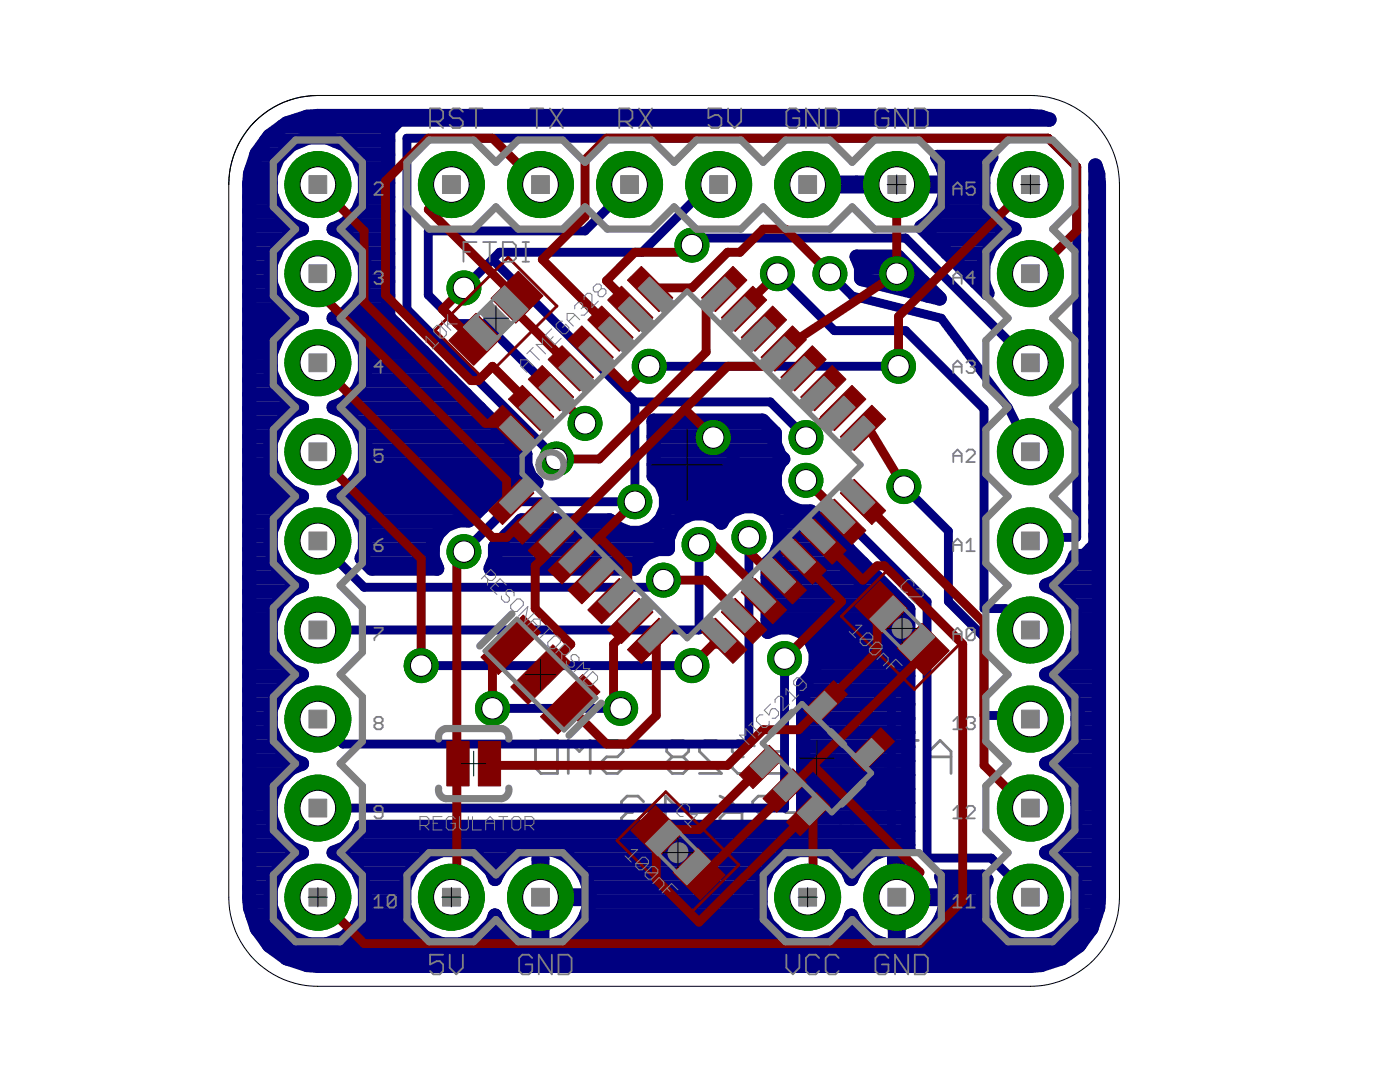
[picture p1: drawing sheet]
<svg xmlns="http://www.w3.org/2000/svg" width="279mm" height="216mm" viewBox="0 0 279 216" stroke-linecap="round" stroke-linejoin="round" font-family="sans-serif">
<g fill="none" stroke="#808080" stroke-width=".55">
<path d="M107.9 147.7h3.4v6.6h-3.4l-1-1.1v-4.4zM113.4 154.3v-6.6l2.2 2.2 2.2-2.2v6.6M120 148.8l1.1-1.1h2.2l1.1 1.1v1.1l-1.1 1.1h-2.2l-1.1 1.1v1.1l1.1 1.1h2.2l1.1-1.1M128.4 160l-1.1-1.1h-2.2l-1.1 1.1v1l1.1 1.1M134.2 151h2.1M134.2 151l-1.1-1.1v-1.1l1.1-1.1h2.1l1.1 1.1v1.1l-1.1 1.1M134.2 151l-1.1 1.1v1.1l1.1 1.1h2.1l1.1-1.1v-1.1l-1.1-1.1M143.7 158.9l2.2 1.1 2.2 2.1M144 148.8l-1.1-1.1h-2.2l-1.1 1.1v1.1l4.4 4.4h-4.4M147.2 151h1.1M147.2 151l-1.1 1.1v1.1l1.1 1.1h2.2l1.1-1.1M150.5 148.8l-1.1-1.1h-2.2l-1.1 1.1v1.1l1.1 1.1"/>
<path d="M154.6 160l-1.1-1.1h-2.2l-1.1 1.1v1l4.4 4.4h-4.4M156 149.9h-2.2l-1.1 1.1v3.3h3.3l1.1-1.1-1.1-1.1h-3.3M159.2 154.3h3.3l1.1-1.1v-2.2l-1.1-1.1h-3.3v5.5l1.1 1.1h1.1M167.7 158.9h-4.4v1.1l4.4 4.3v1.1M169.9 160l1.1-1.1h2.2l1.1 1.1v4.3M169.9 160v4.3l1.1 1.1h2.2l1.1-1.1M169.9 160l4.4 4.3M170.2 152.1h-4.4v-1.1l1.1-1.1h2.2l1.1 1.1v2.2l-1.1 1.1h-2.2M174.5 151l1.1-1.1h1.1v4.4M174.5 151v3.3M174.5 151l-1.1-1.1-1.1 1.1v3.3M178.9 147.7h4.4"/>
<path d="M181.1 147.7v6.6M185.4 154.3v-4.4l2.2-2.2 2.2 2.2v4.4M185.4 151h4.4M125.1 162.1l-1.1 1.1v1.1l1.1 1.1h2.2l1.1-1.1M125.1 162.1h1.1M130.6 165.4h4.4M135 161l-2.2-2.1v6.5M137.1 162.1h4.4M143.7 163.2l1.1-1.1h3.3v2.2l-1.1 1.1h-2.2l-1.1-1.1zM156.8 162.1h4.4"/>
</g>
<g fill="none" stroke="#000080" stroke-width="1.8">
<path d="M125.6 36.8l-.3 .7-8.5 8.6h-31.3v12.8l5.7 5.7h5.7l19.9 19.9M143.4 36.8l-1.1 .7h-1.4l-12.8 12.8h-28.4l-1.4 1.5M98.3 51.8l-5.7 5.6M98.3 51.8l28.4 28.4M138.1 48.9l1.4-1.4h41.2l24.9 24.9M155.2 54.6l11.3 11.4h14.2l15.7 15.6v39.8h4.3l4.2 4.3h.7M165.6 54.6l4.5 4.5 17.8 4.4 13.3 17.8 4.4 8.8M129.6 73.1h49.7M111.1 91.6l-29.9-29.9v-34.1h128l5.7 5.7v73.9h-8.6l-.7 .7M126.7 80.2h27l7.1 7.1M126.7 80.2v19.9h-24.2l-9.9 10M142.3 87.3l31.3 31.3h4.3v59.7l1.1 .7"/>
<path d="M160.8 95.8l24.2 24.2v51.2h12.8l7.8 7.8M180.4 97.1l8.9 8.9v14l7.1 7.1v15.7h8.5l.7 .7M63.4 107.9l9.3 9.3h58.3l1.4-1.4M139.5 108.6v17.1h-76.1M149.5 107.2v41.3h-81.1l-5-5M84.1 132.8h54M156.6 131.4v29.8h-93.2M98.3 141.4h25.6"/>
</g>
<g fill="none" stroke="#000080" stroke-width="2.9">
<path d="M49.7 39.3h4.6M49.8 36.5h4.2M50.2 33.7h4.3M51.2 30.9h4.8M53.1 28.1h6.9M56.4 25.3h21.9M66.9 28.1h10.6M70.8 30.9h6.7M72.3 33.7h5.2M72.6 39.3h4.9M72.9 36.5h4.6M161.5 36.5h17.1v.7h-17.1z"/>
<path d="M161.5 36.5h17.1M179.3 36.5h9.4a9 9 0 0 0-1.7-5.2h10.8l-1.6 3.7v3.7l1.5 3.5 2.6 2.6 2.2 .9-2.2 .9-2.6 2.7-1.5 3.4v3.8l.9 2-13.2-13.2a9.7 9.7 0 0 0 4.8-8.1h-9.4zM179.3 36.5h16.9M188.2 33.7h8.5M188.4 39.3h8.1M218.6 39.3h.7M218.6 36.5h.7M218.6 33.7h.2M49.7 59h5.4M49.7 56.2h4.3M49.7 53.4h4.3M49.7 50.6h5.2"/>
<path d="M49.7 47.8h7.3M49.7 44.9h8.7M49.7 42.1h5.7M55.4 42.2l-1.4-3.5v-3.7l1.4-3.5 2.7-2.6 3.5-1.5h3.7l3.5 1.5 2.6 2.6 1.5 3.5v3.7l-1.5 3.5-2.6 2.6-2.2 .9 2.2 .9 2.6 2.7 1.5 3.4v3.8l-1.5 3.4-2.6 2.7-2.2 .9 2.2 .9 2.6 2.7 1.5 3.4v3.8l-1.5 3.4-2.6 2.7-2.2 .9 2.2 .9 2.6 2.6 1.5 3.5v3.7l-1.5 3.5-2.6 2.6-2.2 .9 2.2 .9 2.6 2.7 1.5 3.5v3.7l-.7 1.6 2 2.1h13a6.3 6.3 0 0 1 .1-6.9 6.3 6.3 0 0 1 6.2-2.8l7.5-7.4h6.1l-1.3-1.3-1-2.3v-2.2l-27.3-27.3v-37.3l2.2-2.1h129.7l-1.6-.6-2.2-.1h-142.2l-2.1 .1-4.1 1.3-3.4 2.6-2.6 3.4-1.3 4.1-.2 2.1v142.2l.2 2.2 1.3 4.1 2.6 3.4 3.4 2.5 4.1 1.4 2.1 .1h142.2l2.2-.1 4-1.4 3.5-2.5 2.5-3.4 1.4-4.1 .1-2.2v-142.2l-.1-2.1-.6-1.7v75.8l-2.2 2.2h-1.8l-1 2.3-2.6 2.6-2.2 .9 2.2 .9 2.6 2.7 1.5 3.4v3.8l-1.5 3.4-2.6 2.7-2.2 .9 2.2 .9 2.6 2.7 1.5 3.4v3.8l-1.5 3.4-2.6 2.7-2.2 .9 2.2 .9 2.6 2.6 1.5 3.5v3.7l-1.5 3.5-2.6 2.6-2.2 .9 2.2 .9 2.6 2.7 1.5 3.5v3.7l-1.5 3.5-2.6 2.6-3.5 1.4h-3.7l-3.5-1.4-2.6-2.6-1.5-3.5v-3.7l.7-1.6-.6-.7h-8.4a8.4 8.4 0 0 1 .8 3.8h-10.1v-9.5a9.7 9.7 0 0 0-8.7 6.2l-.7-1.7-2.7-2.7-3.4-1.4h-3.8l-3.4 1.4-2.7 2.7-1.4 3.5v3.7l1.4 3.5 2.7 2.6 3.4 1.4h3.8l3.4-1.4 2.7-2.6 .7-1.7a9.6 9.6 0 0 0 8.7 6.1v-9.4h10.1a9.7 9.7 0 0 1-9.4 9.4v-19.6l2 .3M55.4 42.2l2.7 2.6 2.2 .9-2.2 .9-2.7 2.7-1.4 3.4v3.8l1.4 3.4 2.7 2.7 2.2 .9-2.2 .9-2.7 2.7-1.4 3.4v3.8l1.4 3.4 2.7 2.7 2.2 .9-2.2 .9-2.7 2.6-1.4 3.5v3.7l1.4 3.5 2.7 2.6 2.2 .9-2.2 .9-2.7 2.7-1.4 3.5v3.7l1.4 3.5 2.7 2.6 2.2 .9-2.2 .9-2.7 2.7-1.4 3.4v3.8l1.4 3.4 2.7 2.7 2.2 .9-2.2 .9-2.7 2.7-1.4 3.4v3.8l1.4 3.4 2.7 2.7 2.2 .9-2.2 .9-2.7 2.6-1.4 3.5v3.7l1.4 3.5 2.7 2.6 2.2 .9-2.2 .9-2.7 2.7-1.4 3.5v3.7l1.4 3.5 2.7 2.6 3.5 1.4h3.7l3.5-1.4 2.6-2.6 1.5-3.5v-3.7l-1.5-3.5-2.6-2.7-2.2-.9 2.2-.9 2.6-2.6 .7-1.6h86l2.2-2.2v-26.3a6.3 6.3 0 0 0 1.5-8.7 6.3 6.3 0 0 0-8.6-1.7v-13.8a6.3 6.3 0 0 0 .4-9.9 6.3 6.3 0 0 0-9.6 1.9 6.2 6.2 0 0 0-7.3-1.3 6.2 6.2 0 0 0-3.4 6.5 6 6 0 0 0-6.7 4h-28.7l.9-2.2v-2.2l5.3-5.3h17.5a6.3 6.3 0 0 0 9.6 .8 6.3 6.3 0 0 0-.7-9.6v-11.1h21.7l2.4 2.5v2.2l1 2.2 .7 .8a6.1 6.1 0 0 0 1 9.5l2.3 1h2.2l19.5 19.5v47.9M68.5 44.9h9M69.9 47.8h7.6M71.4 42.1h6.1M71.8 59h5.7M72 50.6h5.5M72.9 56.2h4.6M72.9 53.4h4.6"/>
<path d="M171 51.2h8.2l8.3 8.4-15.5-3.9-.1-.2v-2.1zM171.9 53.4h9.5M174.1 56.2h10.1M184.4 44.9h16.2M185.3 59h1.7M186.3 47.8h12.9M187.2 42.1h10.4M189.1 50.6h8M191.9 53.4h4.3M194.7 56.2h1.5M218.6 59h.7M218.6 56.2h.7"/>
<path d="M218.6 53.4h.7M218.6 50.6h.7M218.6 47.8h.7M218.6 44.9h.7M218.6 42.1h.7M49.7 78.7h6.7M49.7 75.9h5M49.7 73.1h4.3M49.7 70.3h4.4M49.7 67.4h5.6M49.7 64.6h8.2M49.7 61.8h7.6"/>
<path d="M69 64.6h9.8M69.5 61.8h8M70.4 78.7h22.5M71.6 67.4h10.1M72.2 75.9h17.9M72.7 70.3h11.8M72.9 73.1h14.4M218.6 78.7h.7M218.6 75.9h.7M218.6 73.1h.7M218.6 70.3h.7M218.6 67.4h.7"/>
<path d="M218.6 64.6h.7M218.6 61.8h.7M49.7 98.4h9M49.7 95.6h5.8M49.7 92.8h4.6M49.7 89.9h4.3M49.7 87.1h4.8M49.7 84.3h6.2M49.7 81.5h10M67.2 81.5h28.5M68.2 98.4h30.8M70.9 84.3h27.6"/>
<path d="M71.4 95.6h34.9M72.4 87.1h28.9M72.6 92.8h32.2M72.9 89.9h31.3M130.5 92.8h24.9M130.5 89.9h24.7M130.5 87.1h24.1M130.5 84.3h22.1M131 95.6h23.6M132.7 98.4h22.5M218.6 98.4h.7M218.6 95.6h.7"/>
<path d="M218.6 92.8h.7M218.6 89.9h.7M218.6 87.1h.7M218.6 84.3h.7M218.6 81.5h.7M49.7 118.1h8M49.7 115.3h7.7M49.7 112.4h5.4M49.7 109.6h4.3M49.7 106.8h4.3M49.7 104h5.2M49.7 101.2h7.2"/>
<path d="M70 101.2h26.2M72 104h19M72.9 109.6h13.5M72.9 106.8h14.3M73.2 112.4h13.6M98.3 112.4h28.7M98.8 109.6h32.1M101.1 106.8h32.4M103.9 104h17.9M131.6 104h3.8M132.9 101.2h14.9M143.7 104h.4"/>
<path d="M151.2 101.2h6.3M153.2 118.1h24.6M153.2 115.3h21.8M153.2 112.4h18.9M154.9 104h8.8M155.2 109.6h14.1M155.7 106.8h10.8M211.3 118.1h8M211.6 115.3h7.7M214 112.4h5.3M217.7 109.6h1.6M218.6 106.8h.7"/>
<path d="M218.6 104h.7M218.6 101.2h.7M49.7 137.8h6.1M49.7 134.9h9.7M49.7 132.1h6.8M49.7 129.3h5M49.7 126.5h4.3M49.7 123.7h4.4M49.7 120.9h5.5M153.2 123.7h28.1M153.2 120.9h27.4M160.3 137.8h21"/>
<path d="M160.5 126.5h20.8M161.8 134.9h19.5M162.5 129.3h18.8M162.8 132.1h18.5M209.6 134.9h9.7M212.5 132.1h6.8M213.2 137.8h6.1M213.8 120.9h5.5M214.3 129.3h5M215 123.7h4.3M215.1 126.5h4.2M49.7 157.4h5.1"/>
<path d="M49.7 154.6h7M49.7 151.8h9.2M49.7 149h5.9M49.7 146.2h4.7M49.7 143.4h4.3M49.7 140.6h4.7M160.3 157.4h21M160.3 154.6h21M160.3 151.8h21M160.3 149h21M160.3 146.2h21M160.3 143.4h21"/>
<path d="M160.3 140.6h21M210.1 151.8h9.2M212.3 154.6h7M213.4 149h5.9M214.2 157.4h5.1M214.6 140.6h4.7M214.7 146.2h4.6M215.1 143.4h4.2M49.7 177.1h4.3M49.7 174.3h5.5M49.7 171.5h7.9M49.7 168.7h7.8"/>
<path d="M49.7 165.9h5.4M49.7 163.1h4.3M49.7 160.3h4.3M49.8 179.9h4.2M69.2 171.5h15.1M69.3 168.7h112M71.7 174.3h10.2M71.7 165.9h109.6M72.8 177.1h7.9M72.9 179.9h7.8M84.8 171l3.4-1.4h3.8l3.4 1.4 2.7 2.7 .7 1.7a9.7 9.7 0 0 1 8.7-6.2v9.5h10.1a9.7 9.7 0 0 0-9.4-9.5v19.6a9.7 9.7 0 0 0 9.4-9.4h-10.1v9.4a9.7 9.7 0 0 1-8.7-6.1l-.7 1.7-2.7 2.6-3.4 1.4h-3.8l-3.4-1.4-2.7-2.6-1.4-3.5v-3.7l1.4-3.5zM95.9 171.5h5.7"/>
<path d="M98.3 174.3h1M107.5 179.9h.7M107.5 177.1h.7M107.5 174.3h.7M107.5 171.5h.7M114.1 171.5h41.3M116.4 174.3h36.6M117.5 177.1h34.3M117.6 179.9h34.2M160 163.1h21.3M160.3 160.3h21M167 171.5h5.7"/>
<path d="M169.4 174.3h1M178.6 179.9h.7M178.6 177.1h.7M178.6 174.3h.7M178.6 171.5h.7M181.3 169.5h.1M188.6 177.1h7.6M188.7 179.9h7.5M211.4 171.5h7.9M211.5 168.7h7.8M213.9 174.3h5.4M213.9 165.9h5.4"/>
<path d="M215 177.1h4.3M215.1 179.9h4.1M215.1 163.1h4.2M215.1 160.3h4.2M50.4 182.8h4.4M51.5 185.6h5.1M53.5 188.4h7.9M57.1 191.2h154.8M65.5 188.4h22.5M70.2 185.6h13.1M72.1 182.8h9.3M92.2 188.4h12.8"/>
<path d="M96.9 185.6h3.7M98.7 182.8h.1M107.5 188.4h.7M107.5 185.6h.7M107.5 182.8h.7M110.8 188.4h48.3M115.2 185.6h39.2M116.9 182.8h35.6M163.3 188.4h12.8M168 185.6h3.7M169.9 182.8h.1M178.6 188.4h.7"/>
<path d="M178.6 185.6h.7M178.6 182.8h.7M181.9 188.4h21.7M186.3 185.6h12.5M188 182.8h9M207.7 188.4h7.9M212.4 185.6h5.2M214.3 182.8h4.3"/>
</g>
<circle cx="205.6" cy="36.8" r="6.6" fill="#008000" stroke="#008000" stroke-width=".2"/>
<circle cx="205.6" cy="36.8" r="3.6" fill="#fff" stroke="#000" stroke-width=".2"/>
<circle cx="205.6" cy="54.6" r="6.6" fill="#008000" stroke="#008000" stroke-width=".2"/>
<circle cx="205.6" cy="54.6" r="3.6" fill="#fff" stroke="#000" stroke-width=".2"/>
<circle cx="205.6" cy="72.4" r="6.6" fill="#008000" stroke="#008000" stroke-width=".2"/>
<circle cx="205.6" cy="72.4" r="3.6" fill="#fff" stroke="#000" stroke-width=".2"/>
<circle cx="205.6" cy="90.1" r="6.6" fill="#008000" stroke="#008000" stroke-width=".2"/>
<circle cx="205.6" cy="90.1" r="3.6" fill="#fff" stroke="#000" stroke-width=".2"/>
<circle cx="205.6" cy="107.9" r="6.6" fill="#008000" stroke="#008000" stroke-width=".2"/>
<circle cx="205.6" cy="107.9" r="3.6" fill="#fff" stroke="#000" stroke-width=".2"/>
<circle cx="205.6" cy="125.7" r="6.6" fill="#008000" stroke="#008000" stroke-width=".2"/>
<circle cx="205.6" cy="125.7" r="3.6" fill="#fff" stroke="#000" stroke-width=".2"/>
<circle cx="205.6" cy="143.5" r="6.6" fill="#008000" stroke="#008000" stroke-width=".2"/>
<circle cx="205.6" cy="143.5" r="3.6" fill="#fff" stroke="#000" stroke-width=".2"/>
<circle cx="205.6" cy="161.2" r="6.6" fill="#008000" stroke="#008000" stroke-width=".2"/>
<circle cx="205.6" cy="161.2" r="3.6" fill="#fff" stroke="#000" stroke-width=".2"/>
<circle cx="205.6" cy="179" r="6.6" fill="#008000" stroke="#008000" stroke-width=".2"/>
<circle cx="205.6" cy="179" r="3.6" fill="#fff" stroke="#000" stroke-width=".2"/>
<circle cx="63.4" cy="179" r="6.6" fill="#008000" stroke="#008000" stroke-width=".2"/>
<circle cx="63.4" cy="179" r="3.6" fill="#fff" stroke="#000" stroke-width=".2"/>
<circle cx="63.4" cy="161.2" r="6.6" fill="#008000" stroke="#008000" stroke-width=".2"/>
<circle cx="63.4" cy="161.2" r="3.6" fill="#fff" stroke="#000" stroke-width=".2"/>
<circle cx="63.4" cy="143.5" r="6.6" fill="#008000" stroke="#008000" stroke-width=".2"/>
<circle cx="63.4" cy="143.5" r="3.6" fill="#fff" stroke="#000" stroke-width=".2"/>
<circle cx="63.4" cy="125.7" r="6.6" fill="#008000" stroke="#008000" stroke-width=".2"/>
<circle cx="63.4" cy="125.7" r="3.6" fill="#fff" stroke="#000" stroke-width=".2"/>
<circle cx="63.4" cy="107.9" r="6.6" fill="#008000" stroke="#008000" stroke-width=".2"/>
<circle cx="63.4" cy="107.9" r="3.6" fill="#fff" stroke="#000" stroke-width=".2"/>
<circle cx="63.4" cy="90.1" r="6.6" fill="#008000" stroke="#008000" stroke-width=".2"/>
<circle cx="63.4" cy="90.1" r="3.6" fill="#fff" stroke="#000" stroke-width=".2"/>
<circle cx="63.4" cy="72.4" r="6.6" fill="#008000" stroke="#008000" stroke-width=".2"/>
<circle cx="63.4" cy="72.4" r="3.6" fill="#fff" stroke="#000" stroke-width=".2"/>
<circle cx="63.4" cy="54.6" r="6.6" fill="#008000" stroke="#008000" stroke-width=".2"/>
<circle cx="63.4" cy="54.6" r="3.6" fill="#fff" stroke="#000" stroke-width=".2"/>
<circle cx="63.4" cy="36.8" r="6.6" fill="#008000" stroke="#008000" stroke-width=".2"/>
<circle cx="63.4" cy="36.8" r="3.6" fill="#fff" stroke="#000" stroke-width=".2"/>
<circle cx="179" cy="36.8" r="6.6" fill="#008000" stroke="#008000" stroke-width=".2"/>
<circle cx="179" cy="36.8" r="3.6" fill="#fff" stroke="#000" stroke-width=".2"/>
<circle cx="161.2" cy="36.8" r="6.6" fill="#008000" stroke="#008000" stroke-width=".2"/>
<circle cx="161.2" cy="36.8" r="3.6" fill="#fff" stroke="#000" stroke-width=".2"/>
<circle cx="143.4" cy="36.8" r="6.6" fill="#008000" stroke="#008000" stroke-width=".2"/>
<circle cx="143.4" cy="36.8" r="3.6" fill="#fff" stroke="#000" stroke-width=".2"/>
<circle cx="125.6" cy="36.8" r="6.6" fill="#008000" stroke="#008000" stroke-width=".2"/>
<circle cx="125.6" cy="36.8" r="3.6" fill="#fff" stroke="#000" stroke-width=".2"/>
<circle cx="107.9" cy="36.8" r="6.6" fill="#008000" stroke="#008000" stroke-width=".2"/>
<circle cx="107.9" cy="36.8" r="3.6" fill="#fff" stroke="#000" stroke-width=".2"/>
<circle cx="90.1" cy="36.8" r="6.6" fill="#008000" stroke="#008000" stroke-width=".2"/>
<circle cx="90.1" cy="36.8" r="3.6" fill="#fff" stroke="#000" stroke-width=".2"/>
<circle cx="161.2" cy="179" r="6.6" fill="#008000" stroke="#008000" stroke-width=".2"/>
<circle cx="161.2" cy="179" r="3.6" fill="#fff" stroke="#000" stroke-width=".2"/>
<circle cx="179" cy="179" r="6.6" fill="#008000" stroke="#008000" stroke-width=".2"/>
<circle cx="179" cy="179" r="3.6" fill="#fff" stroke="#000" stroke-width=".2"/>
<circle cx="90.1" cy="179" r="6.6" fill="#008000" stroke="#008000" stroke-width=".2"/>
<circle cx="90.1" cy="179" r="3.6" fill="#fff" stroke="#000" stroke-width=".2"/>
<circle cx="107.9" cy="179" r="6.6" fill="#008000" stroke="#008000" stroke-width=".2"/>
<circle cx="107.9" cy="179" r="3.6" fill="#fff" stroke="#000" stroke-width=".2"/>
<circle cx="123.9" cy="141.4" r="3.4" fill="#008000" stroke="#008000" stroke-width=".2"/>
<circle cx="123.9" cy="141.4" r="2.14" fill="#fff" stroke="#000" stroke-width=".2"/>
<circle cx="98.3" cy="141.4" r="3.4" fill="#008000" stroke="#008000" stroke-width=".2"/>
<circle cx="98.3" cy="141.4" r="2.14" fill="#fff" stroke="#000" stroke-width=".2"/>
<circle cx="142.3" cy="87.3" r="3.4" fill="#008000" stroke="#008000" stroke-width=".2"/>
<circle cx="142.3" cy="87.3" r="2.14" fill="#fff" stroke="#000" stroke-width=".2"/>
<circle cx="179" cy="54.6" r="3.4" fill="#008000" stroke="#008000" stroke-width=".2"/>
<circle cx="179" cy="54.6" r="2.14" fill="#fff" stroke="#000" stroke-width=".2"/>
<circle cx="116.8" cy="84.5" r="3.4" fill="#008000" stroke="#008000" stroke-width=".2"/>
<circle cx="116.8" cy="84.5" r="2.14" fill="#fff" stroke="#000" stroke-width=".2"/>
<circle cx="138.1" cy="132.8" r="3.4" fill="#008000" stroke="#008000" stroke-width=".2"/>
<circle cx="138.1" cy="132.8" r="2.14" fill="#fff" stroke="#000" stroke-width=".2"/>
<circle cx="84.1" cy="132.8" r="3.4" fill="#008000" stroke="#008000" stroke-width=".2"/>
<circle cx="84.1" cy="132.8" r="2.14" fill="#fff" stroke="#000" stroke-width=".2"/>
<circle cx="132.4" cy="115.8" r="3.4" fill="#008000" stroke="#008000" stroke-width=".2"/>
<circle cx="132.4" cy="115.8" r="2.14" fill="#fff" stroke="#000" stroke-width=".2"/>
<circle cx="139.5" cy="108.6" r="3.4" fill="#008000" stroke="#008000" stroke-width=".2"/>
<circle cx="139.5" cy="108.6" r="2.14" fill="#fff" stroke="#000" stroke-width=".2"/>
<circle cx="149.5" cy="107.2" r="3.4" fill="#008000" stroke="#008000" stroke-width=".2"/>
<circle cx="149.5" cy="107.2" r="2.14" fill="#fff" stroke="#000" stroke-width=".2"/>
<circle cx="160.8" cy="95.8" r="3.4" fill="#008000" stroke="#008000" stroke-width=".2"/>
<circle cx="160.8" cy="95.8" r="2.14" fill="#fff" stroke="#000" stroke-width=".2"/>
<circle cx="180.4" cy="97.1" r="3.4" fill="#008000" stroke="#008000" stroke-width=".2"/>
<circle cx="180.4" cy="97.1" r="2.14" fill="#fff" stroke="#000" stroke-width=".2"/>
<circle cx="156.6" cy="131.4" r="3.4" fill="#008000" stroke="#008000" stroke-width=".2"/>
<circle cx="156.6" cy="131.4" r="2.14" fill="#fff" stroke="#000" stroke-width=".2"/>
<circle cx="155.2" cy="54.6" r="3.4" fill="#008000" stroke="#008000" stroke-width=".2"/>
<circle cx="155.2" cy="54.6" r="2.14" fill="#fff" stroke="#000" stroke-width=".2"/>
<circle cx="111.1" cy="91.6" r="3.4" fill="#008000" stroke="#008000" stroke-width=".2"/>
<circle cx="111.1" cy="91.6" r="2.14" fill="#fff" stroke="#000" stroke-width=".2"/>
<circle cx="165.6" cy="54.6" r="3.4" fill="#008000" stroke="#008000" stroke-width=".2"/>
<circle cx="165.6" cy="54.6" r="2.14" fill="#fff" stroke="#000" stroke-width=".2"/>
<circle cx="138.1" cy="48.9" r="3.4" fill="#008000" stroke="#008000" stroke-width=".2"/>
<circle cx="138.1" cy="48.9" r="2.14" fill="#fff" stroke="#000" stroke-width=".2"/>
<circle cx="129.6" cy="73.1" r="3.4" fill="#008000" stroke="#008000" stroke-width=".2"/>
<circle cx="129.6" cy="73.1" r="2.14" fill="#fff" stroke="#000" stroke-width=".2"/>
<circle cx="179.3" cy="73.1" r="3.4" fill="#008000" stroke="#008000" stroke-width=".2"/>
<circle cx="179.3" cy="73.1" r="2.14" fill="#fff" stroke="#000" stroke-width=".2"/>
<circle cx="92.6" cy="57.4" r="3.4" fill="#008000" stroke="#008000" stroke-width=".2"/>
<circle cx="92.6" cy="57.4" r="2.14" fill="#fff" stroke="#000" stroke-width=".2"/>
<circle cx="160.8" cy="87.3" r="3.4" fill="#008000" stroke="#008000" stroke-width=".2"/>
<circle cx="160.8" cy="87.3" r="2.14" fill="#fff" stroke="#000" stroke-width=".2"/>
<circle cx="126.7" cy="100.1" r="3.4" fill="#008000" stroke="#008000" stroke-width=".2"/>
<circle cx="126.7" cy="100.1" r="2.14" fill="#fff" stroke="#000" stroke-width=".2"/>
<circle cx="92.6" cy="110.1" r="3.4" fill="#008000" stroke="#008000" stroke-width=".2"/>
<circle cx="92.6" cy="110.1" r="2.14" fill="#fff" stroke="#000" stroke-width=".2"/>
<g fill="#800000" stroke="#800000" stroke-width=".2">
<path d="M97.5 101.9l6.3-6.3 2.8 2.8-6.3 6.3z"/>
<path d="M101.5 105.9l6.3-6.3 2.7 2.7-6.3 6.3z"/>
<path d="M105.4 109.8l6.3-6.3 2.8 2.8-6.3 6.3z"/>
<path d="M109.4 113.8l6.3-6.3 2.7 2.8-6.2 6.2z"/>
<path d="M113.3 117.8l6.3-6.3 2.8 2.7-6.3 6.3z"/>
<path d="M117.3 121.7l6.3-6.3 2.8 2.8-6.3 6.3z"/>
<path d="M121.3 125.7l6.3-6.3 2.7 2.7-6.3 6.3z"/>
<path d="M125.2 129.6l6.3-6.3 2.8 2.8-6.3 6.3z"/>
<path d="M140 126.1l2.8-2.8 6.3 6.3-2.8 2.8z"/>
<path d="M144 122.1l2.7-2.7 6.3 6.3-2.8 2.7z"/>
<path d="M147.9 118.2l2.8-2.8 6.3 6.3-2.8 2.8z"/>
<path d="M151.9 114.2l2.7-2.7 6.3 6.3-2.7 2.7z"/>
<path d="M155.8 110.3l2.8-2.8 6.3 6.3-2.8 2.7z"/>
<path d="M159.8 106.3l2.8-2.8 6.2 6.3-2.7 2.8z"/>
<path d="M163.7 102.3l2.8-2.7 6.3 6.3-2.8 2.7z"/>
<path d="M167.7 98.4l2.8-2.8 6.3 6.3-2.8 2.8z"/>
<path d="M167.7 87.1l6.3-6.2 2.8 2.7-6.3 6.3z"/>
<path d="M163.7 83.2l6.3-6.3 2.8 2.8-6.3 6.2z"/>
<path d="M159.8 79.2l6.3-6.3 2.7 2.8-6.2 6.3z"/>
<path d="M155.8 75.3l6.3-6.3 2.8 2.7-6.3 6.3z"/>
<path d="M151.9 71.3l6.3-6.3 2.7 2.8-6.3 6.3z"/>
<path d="M147.9 67.3l6.3-6.2 2.8 2.7-6.3 6.3z"/>
<path d="M144 63.4l6.2-6.3 2.8 2.8-6.3 6.2z"/>
<path d="M140 59.4l6.3-6.3 2.8 2.8-6.3 6.3z"/>
<path d="M125.2 55.9l2.8-2.8 6.3 6.3-2.8 2.8z"/>
<path d="M121.3 59.9l2.7-2.8 6.3 6.3-2.7 2.7z"/>
<path d="M117.3 63.8l2.8-2.7 6.3 6.2-2.8 2.8z"/>
<path d="M113.3 67.8l2.8-2.8 6.3 6.3-2.8 2.8z"/>
<path d="M109.4 71.7l2.8-2.7 6.2 6.3-2.7 2.7z"/>
<path d="M105.4 75.7l2.8-2.8 6.3 6.3-2.8 2.8z"/>
<path d="M101.5 79.7l2.7-2.8 6.3 6.3-2.7 2.7z"/>
<path d="M97.5 83.6l2.8-2.7 6.3 6.2-2.8 2.8z"/>
<path d="M96 131.1l8.4-8.4 3.5 3.5-8.4 8.4z"/>
<path d="M110.3 128.7l3.5 3.4-8.4 8.4-3.5-3.4z"/>
<path d="M107.9 143l8.4-8.4 3.4 3.4-8.4 8.5z"/>
<path d="M89.6 67.9l5.4-5.4 5 5-5.5 5.4z"/>
<path d="M98 59.5l5.4-5.4 5 4.9-5.5 5.5z"/>
<path d="M147.6 154.6l5.9-5.9 2.7 2.7-5.9 6z"/>
<path d="M158.2 153.4l2.7 2.7-5.9 6-2.7-2.8z"/>
<path d="M157 164l5.9-5.9 2.7 2.7-5.9 6z"/>
<path d="M175.8 145.2l2.7 2.8-5.9 5.9-2.8-2.7z"/>
<path d="M166.4 135.8l2.7 2.8-5.9 5.9-2.8-2.7z"/>
<path d="M130.8 160.7l5.5 5.5-5 4.9-5.4-5.4z"/>
<path d="M134.3 174.1l5-4.9 5.4 5.4-5 5z"/>
<path d="M170.6 120.9l5-4.9 5.4 5.4-4.9 5z"/>
<path d="M184 124.4l5.4 5.4-4.9 5-5.5-5.5z"/>
<path d="M89.2 147.9h4.4v8.9h-4.4z"/>
<path d="M95.5 147.9h4.4v8.9h-4.4z"/>
</g>
<g fill="none" stroke="#800000" stroke-width="1.8">
<path d="M63.4 36.8l9.3 9.3v14.2l24.2 24.2h4.2l.9 .9M90.1 36.8l-.4 .7-4.2 4.3 17 17.1 .7 .4 .7 1-1.4 1.4 11.4 11.4v.4M107.9 36.8l-1.1-.7-8.5-8.5h-12.8l-8.6 8.5v22.8l17.1 17h1.4l2.9-2.8 7.1 7.1 .6 1.2M179 36.8v17.8l-23.8 15.7-2.9 2.8h-7.1l-34.1 34.1-1.1 .9-.4 .5v1.5l-2.8 2.8v8.5l7.1 7.1-6 6.1M205.6 36.8l-26.3 26.3v10M63.4 54.6h-.7l-1.4 1.4 39.8 39.8v4.3h.9M92.6 57.4l-4.3 4.3 5.7 5.7 .8 .3M138.1 48.9l-1.4 1.4h-10l-5.7 5.7 4.3 4.3 .5 1.3M144.5 57.7l-.7 1.2-2.9 2.8v8.6l-21.3 21.3h-8.5M155.2 54.6l-5.7 5.7-1 1.3M165.6 54.6l-8.8-8.9h-4.5l-4.6 4.6h-2.5l-7.1 7.1h-7.1l-1.2 .3M205.6 54.6h.7l8.6-8.5v-12.8l-5.7-5.7h-88.2l-4.2 4.3v11.3l-8.6 8.6 12.8 12.8 .8 1"/>
<path d="M63.4 72.4l34.9 34.8h2.8l2.8-2.8h1.5l.6-.3M110 77.4l1.1 1.4 5.7 5.7M117.9 69.5l.3 .8 7.1 7.1 4.3-4.3M63.4 90.1h-.7l21.4 21.4v21.3M136.7 81.6l5.6 5.7M160.8 95.8l7.2 7.2 .3 1.1M168.3 81.4l-.3 .2h-1.5l-5.7 5.7M172.2 85.4l1.4 .5 6.8 11.2M92.6 110.1l-1.4 1.4v39.8l.2 1.1-.2 .3v25.6l-1.1 .7M119.6 107.2l5.7 5.7v2.9l-2.9 2.8-.6 1.3M126.7 100.1l-11.4 11.4-1.4 .5M132.4 115.8h8.5l7.1 7.1 .5 1"/>
<path d="M139.5 108.6l1.4-1.4 11.4 11.4 .1 1.3M149.5 107.2l-1.5 1.4 7.2 7.2 1.2 .2M160.4 112l.4 .9 7.2 7.1-11.4 11.4M164.3 108.1l.8 .5 7.1 7.2 2.8-2.9h1.5l15.6 15.6v51.2l-8.5 8.6h-110.9l-9.3-9.3M172.2 100.1l24.2 24.2v28.4l8.5 8.5h.7M101.9 128.7l-.8 1.3-2.8 2.8v8.6M125.8 123.9l-.5 .4v1.4l-2.9 2.8v11.4l1.5 1.5M129.8 127.9l1.2 .6v14.3l-5.7 5.7h-4.3l-7.1-7.1-.1-.9M144.5 127.9l-.7 .6h-1.5l-4.2 4.3M175.8 121.2l-.8 .2v8.6l-15.6 15.6h-7.1l-7.1 7.1h-46.9l-.6-.3M184.3 129.6l-.7 .4v1.4l-25.6 25.6-1.4 .7v.7l-15.7 15.7h-1.4v.2M151.9 153l-12.4 12.5h-7.1l-1.3 .4-.1 9.6 8.5 8.5 21.3-21.3 .5-.3 1 .3v15.6l-1.1 .7"/>
<path d="M162.3 152.7l21.3 21.4-4.3 4.2-.3 .7"/>
</g>
<circle cx="205.6" cy="36.8" r="6.6" fill="#008000" stroke="#008000" stroke-width=".2"/>
<circle cx="205.6" cy="36.8" r="3.6" fill="#fff" stroke="#000" stroke-width=".2"/>
<circle cx="205.6" cy="54.6" r="6.6" fill="#008000" stroke="#008000" stroke-width=".2"/>
<circle cx="205.6" cy="54.6" r="3.6" fill="#fff" stroke="#000" stroke-width=".2"/>
<circle cx="205.6" cy="72.4" r="6.6" fill="#008000" stroke="#008000" stroke-width=".2"/>
<circle cx="205.6" cy="72.4" r="3.6" fill="#fff" stroke="#000" stroke-width=".2"/>
<circle cx="205.6" cy="90.1" r="6.6" fill="#008000" stroke="#008000" stroke-width=".2"/>
<circle cx="205.6" cy="90.1" r="3.6" fill="#fff" stroke="#000" stroke-width=".2"/>
<circle cx="205.6" cy="107.9" r="6.6" fill="#008000" stroke="#008000" stroke-width=".2"/>
<circle cx="205.6" cy="107.9" r="3.6" fill="#fff" stroke="#000" stroke-width=".2"/>
<circle cx="205.6" cy="125.7" r="6.6" fill="#008000" stroke="#008000" stroke-width=".2"/>
<circle cx="205.6" cy="125.7" r="3.6" fill="#fff" stroke="#000" stroke-width=".2"/>
<circle cx="205.6" cy="143.5" r="6.6" fill="#008000" stroke="#008000" stroke-width=".2"/>
<circle cx="205.6" cy="143.5" r="3.6" fill="#fff" stroke="#000" stroke-width=".2"/>
<circle cx="205.6" cy="161.2" r="6.6" fill="#008000" stroke="#008000" stroke-width=".2"/>
<circle cx="205.6" cy="161.2" r="3.6" fill="#fff" stroke="#000" stroke-width=".2"/>
<circle cx="205.6" cy="179" r="6.6" fill="#008000" stroke="#008000" stroke-width=".2"/>
<circle cx="205.6" cy="179" r="3.6" fill="#fff" stroke="#000" stroke-width=".2"/>
<circle cx="63.4" cy="179" r="6.6" fill="#008000" stroke="#008000" stroke-width=".2"/>
<circle cx="63.4" cy="179" r="3.6" fill="#fff" stroke="#000" stroke-width=".2"/>
<circle cx="63.4" cy="161.2" r="6.6" fill="#008000" stroke="#008000" stroke-width=".2"/>
<circle cx="63.4" cy="161.2" r="3.6" fill="#fff" stroke="#000" stroke-width=".2"/>
<circle cx="63.4" cy="143.5" r="6.6" fill="#008000" stroke="#008000" stroke-width=".2"/>
<circle cx="63.4" cy="143.5" r="3.6" fill="#fff" stroke="#000" stroke-width=".2"/>
<circle cx="63.4" cy="125.7" r="6.6" fill="#008000" stroke="#008000" stroke-width=".2"/>
<circle cx="63.4" cy="125.7" r="3.6" fill="#fff" stroke="#000" stroke-width=".2"/>
<circle cx="63.4" cy="107.9" r="6.6" fill="#008000" stroke="#008000" stroke-width=".2"/>
<circle cx="63.4" cy="107.9" r="3.6" fill="#fff" stroke="#000" stroke-width=".2"/>
<circle cx="63.4" cy="90.1" r="6.6" fill="#008000" stroke="#008000" stroke-width=".2"/>
<circle cx="63.4" cy="90.1" r="3.6" fill="#fff" stroke="#000" stroke-width=".2"/>
<circle cx="63.4" cy="72.4" r="6.6" fill="#008000" stroke="#008000" stroke-width=".2"/>
<circle cx="63.4" cy="72.4" r="3.6" fill="#fff" stroke="#000" stroke-width=".2"/>
<circle cx="63.4" cy="54.6" r="6.6" fill="#008000" stroke="#008000" stroke-width=".2"/>
<circle cx="63.4" cy="54.6" r="3.6" fill="#fff" stroke="#000" stroke-width=".2"/>
<circle cx="63.4" cy="36.8" r="6.6" fill="#008000" stroke="#008000" stroke-width=".2"/>
<circle cx="63.4" cy="36.8" r="3.6" fill="#fff" stroke="#000" stroke-width=".2"/>
<circle cx="179" cy="36.8" r="6.6" fill="#008000" stroke="#008000" stroke-width=".2"/>
<circle cx="179" cy="36.8" r="3.6" fill="#fff" stroke="#000" stroke-width=".2"/>
<circle cx="161.2" cy="36.8" r="6.6" fill="#008000" stroke="#008000" stroke-width=".2"/>
<circle cx="161.2" cy="36.8" r="3.6" fill="#fff" stroke="#000" stroke-width=".2"/>
<circle cx="143.4" cy="36.8" r="6.6" fill="#008000" stroke="#008000" stroke-width=".2"/>
<circle cx="143.4" cy="36.8" r="3.6" fill="#fff" stroke="#000" stroke-width=".2"/>
<circle cx="125.6" cy="36.8" r="6.6" fill="#008000" stroke="#008000" stroke-width=".2"/>
<circle cx="125.6" cy="36.8" r="3.6" fill="#fff" stroke="#000" stroke-width=".2"/>
<circle cx="107.9" cy="36.8" r="6.6" fill="#008000" stroke="#008000" stroke-width=".2"/>
<circle cx="107.9" cy="36.8" r="3.6" fill="#fff" stroke="#000" stroke-width=".2"/>
<circle cx="90.1" cy="36.8" r="6.6" fill="#008000" stroke="#008000" stroke-width=".2"/>
<circle cx="90.1" cy="36.8" r="3.6" fill="#fff" stroke="#000" stroke-width=".2"/>
<circle cx="161.2" cy="179" r="6.6" fill="#008000" stroke="#008000" stroke-width=".2"/>
<circle cx="161.2" cy="179" r="3.6" fill="#fff" stroke="#000" stroke-width=".2"/>
<circle cx="179" cy="179" r="6.6" fill="#008000" stroke="#008000" stroke-width=".2"/>
<circle cx="179" cy="179" r="3.6" fill="#fff" stroke="#000" stroke-width=".2"/>
<circle cx="90.1" cy="179" r="6.6" fill="#008000" stroke="#008000" stroke-width=".2"/>
<circle cx="90.1" cy="179" r="3.6" fill="#fff" stroke="#000" stroke-width=".2"/>
<circle cx="107.9" cy="179" r="6.6" fill="#008000" stroke="#008000" stroke-width=".2"/>
<circle cx="107.9" cy="179" r="3.6" fill="#fff" stroke="#000" stroke-width=".2"/>
<circle cx="123.9" cy="141.4" r="3.4" fill="#008000" stroke="#008000" stroke-width=".2"/>
<circle cx="123.9" cy="141.4" r="2.14" fill="#fff" stroke="#000" stroke-width=".2"/>
<circle cx="98.3" cy="141.4" r="3.4" fill="#008000" stroke="#008000" stroke-width=".2"/>
<circle cx="98.3" cy="141.4" r="2.14" fill="#fff" stroke="#000" stroke-width=".2"/>
<circle cx="142.3" cy="87.3" r="3.4" fill="#008000" stroke="#008000" stroke-width=".2"/>
<circle cx="142.3" cy="87.3" r="2.14" fill="#fff" stroke="#000" stroke-width=".2"/>
<circle cx="179" cy="54.6" r="3.4" fill="#008000" stroke="#008000" stroke-width=".2"/>
<circle cx="179" cy="54.6" r="2.14" fill="#fff" stroke="#000" stroke-width=".2"/>
<circle cx="116.8" cy="84.5" r="3.4" fill="#008000" stroke="#008000" stroke-width=".2"/>
<circle cx="116.8" cy="84.5" r="2.14" fill="#fff" stroke="#000" stroke-width=".2"/>
<circle cx="138.1" cy="132.8" r="3.4" fill="#008000" stroke="#008000" stroke-width=".2"/>
<circle cx="138.1" cy="132.8" r="2.14" fill="#fff" stroke="#000" stroke-width=".2"/>
<circle cx="84.1" cy="132.8" r="3.4" fill="#008000" stroke="#008000" stroke-width=".2"/>
<circle cx="84.1" cy="132.8" r="2.14" fill="#fff" stroke="#000" stroke-width=".2"/>
<circle cx="132.4" cy="115.8" r="3.4" fill="#008000" stroke="#008000" stroke-width=".2"/>
<circle cx="132.4" cy="115.8" r="2.14" fill="#fff" stroke="#000" stroke-width=".2"/>
<circle cx="139.5" cy="108.6" r="3.4" fill="#008000" stroke="#008000" stroke-width=".2"/>
<circle cx="139.5" cy="108.6" r="2.14" fill="#fff" stroke="#000" stroke-width=".2"/>
<circle cx="149.5" cy="107.2" r="3.4" fill="#008000" stroke="#008000" stroke-width=".2"/>
<circle cx="149.5" cy="107.2" r="2.14" fill="#fff" stroke="#000" stroke-width=".2"/>
<circle cx="160.8" cy="95.8" r="3.4" fill="#008000" stroke="#008000" stroke-width=".2"/>
<circle cx="160.8" cy="95.8" r="2.14" fill="#fff" stroke="#000" stroke-width=".2"/>
<circle cx="180.4" cy="97.1" r="3.4" fill="#008000" stroke="#008000" stroke-width=".2"/>
<circle cx="180.4" cy="97.1" r="2.14" fill="#fff" stroke="#000" stroke-width=".2"/>
<circle cx="156.6" cy="131.4" r="3.4" fill="#008000" stroke="#008000" stroke-width=".2"/>
<circle cx="156.6" cy="131.4" r="2.14" fill="#fff" stroke="#000" stroke-width=".2"/>
<circle cx="155.2" cy="54.6" r="3.4" fill="#008000" stroke="#008000" stroke-width=".2"/>
<circle cx="155.2" cy="54.6" r="2.14" fill="#fff" stroke="#000" stroke-width=".2"/>
<circle cx="111.1" cy="91.6" r="3.4" fill="#008000" stroke="#008000" stroke-width=".2"/>
<circle cx="111.1" cy="91.6" r="2.14" fill="#fff" stroke="#000" stroke-width=".2"/>
<circle cx="165.6" cy="54.6" r="3.4" fill="#008000" stroke="#008000" stroke-width=".2"/>
<circle cx="165.6" cy="54.6" r="2.14" fill="#fff" stroke="#000" stroke-width=".2"/>
<circle cx="138.1" cy="48.9" r="3.4" fill="#008000" stroke="#008000" stroke-width=".2"/>
<circle cx="138.1" cy="48.9" r="2.14" fill="#fff" stroke="#000" stroke-width=".2"/>
<circle cx="129.6" cy="73.1" r="3.4" fill="#008000" stroke="#008000" stroke-width=".2"/>
<circle cx="129.6" cy="73.1" r="2.14" fill="#fff" stroke="#000" stroke-width=".2"/>
<circle cx="179.3" cy="73.1" r="3.4" fill="#008000" stroke="#008000" stroke-width=".2"/>
<circle cx="179.3" cy="73.1" r="2.14" fill="#fff" stroke="#000" stroke-width=".2"/>
<circle cx="92.6" cy="57.4" r="3.4" fill="#008000" stroke="#008000" stroke-width=".2"/>
<circle cx="92.6" cy="57.4" r="2.14" fill="#fff" stroke="#000" stroke-width=".2"/>
<circle cx="160.8" cy="87.3" r="3.4" fill="#008000" stroke="#008000" stroke-width=".2"/>
<circle cx="160.8" cy="87.3" r="2.14" fill="#fff" stroke="#000" stroke-width=".2"/>
<circle cx="126.7" cy="100.1" r="3.4" fill="#008000" stroke="#008000" stroke-width=".2"/>
<circle cx="126.7" cy="100.1" r="2.14" fill="#fff" stroke="#000" stroke-width=".2"/>
<circle cx="92.6" cy="110.1" r="3.4" fill="#008000" stroke="#008000" stroke-width=".2"/>
<circle cx="92.6" cy="110.1" r="2.14" fill="#fff" stroke="#000" stroke-width=".2"/>
<g fill="#800000" stroke="#800000" stroke-width=".2">
<path d="M86.7 65.8l14.6-14.6 .3 .1v.2l-14.7 14.6-.2-.1z"/>
<path d="M101.3 51.3l.2-.1 9.8 9.8v.2h-.3l-9.7-9.7z"/>
<path d="M111 60.9l.3 .1v.2l-14.6 14.6h-.2l-.1-.2z"/>
<path d="M86.7 65.8h.2l9.8 9.8v.2h-.2l-9.8-9.8z"/>
<path d="M132.7 157.9l.3-.1 14.6 14.7v.2h-.2l-14.7-14.6z"/>
<path d="M137.6 182.2l9.8-9.8 .2 .1v.2l-9.8 9.8-.2-.1z"/>
<path d="M123 167.6h.3l14.6 14.6v.2l-.3 .1-14.6-14.7z"/>
<path d="M132.8 157.8l.2 .1v.2l-9.7 9.8h-.2l-.1-.3z"/>
<path d="M177.5 113.2l.2-.1 14.7 14.6v.2l-.3 .1-14.6-14.7z"/>
<path d="M182.3 137.5l9.8-9.8h.3v.2l-9.8 9.8-.3-.1z"/>
<path d="M167.7 122.9l.3-.1 14.6 14.7v.1l-.2 .1-14.7-14.6z"/>
<path d="M167.7 122.9l9.8-9.8 .3 .1v.1l-9.8 9.8h-.3z"/>
</g>
<g fill="none" stroke="#808080" stroke-width=".36">
<path d="M74.7 36.8l.4-.4h.9l.4 .4v.4l-1.7 1.7h1.7M85.8 24.2h2l.6-.6v-1.3l-.6-.7h-2v3.9M87.1 24.2l1.3 1.3M92.4 22.3l-.7-.7h-1.3l-.7 .7v.6l.7 .7h1.3l.7 .6v.7l-.7 .6h-1.3l-.7-.6M93.7 21.6h2.6M95 21.6v3.9M105.8 21.6h2.6M107.1 21.6v3.9M109.7 21.6l2.7 3.9M112.4 21.6l-2.7 3.9M123.6 24.2h2l.6-.6v-1.3l-.6-.7h-2v3.9M124.9 24.2l1.3 1.3"/>
<path d="M127.5 21.6l2.6 3.9M130.1 21.6l-2.6 3.9M144 21.6h-2.6v2l1.3-.7h.6l.7 .7v1.3l-.7 .6h-1.3l-.6-.6M145.3 21.6v2.6l1.3 1.3 1.3-1.3v-2.6M159.5 22.3l-.6-.7h-1.3l-.7 .7v2.6l.7 .6h1.3l.6-.6v-1.3h-1.3M163.5 21.6v3.9l-2.7-3.9v3.9M164.8 21.6h2l.6 .7v2.6l-.6 .6h-2zM177.3 22.3l-.6-.7h-1.3l-.7 .7v2.6l.7 .6h1.3l.6-.6v-1.3h-1.3M181.3 21.6v3.9l-2.7-3.9v3.9M182.6 21.6h1.9l.7 .7v2.6l-.7 .6h-1.9zM190.2 38.9v-1.7l.9-.8 .8 .8v1.7M190.2 37.6h1.7"/>
<path d="M194.5 36.4h-1.6v1.2l.8-.4h.4l.4 .4v.9l-.4 .4h-.8l-.4-.4M74.7 54.6l.4-.4h.9l.4 .4v.4l-.4 .4M75.5 55.4h.5M76 55.4l.4 .4v.4l-.4 .4h-.9l-.4-.4M92.5 50.2h1.3M95.1 48.3h-2.6v3.9M96.4 48.3h2.6M97.7 48.3v3.9M100.4 48.3h1.9l.7 .6v2.7l-.7 .6h-1.9zM104.3 48.3h1.3M104.3 52.2h1.3M104.9 48.3v3.9"/>
<path d="M190.2 56.6v-1.6l.9-.8 .8 .8v1.6M190.2 55.4h1.7M194.5 55.4h-1.6l1.2-1.2v2.4M76.4 73.2h-1.7l1.3-1.3v2.5M190.2 74.4v-1.6l.9-.9 .8 .9v1.6M190.2 73.2h1.7M192.9 72.3l.4-.4h.8l.4 .4v.5l-.4 .4M193.7 73.2h.4M194.1 73.2l.4 .4v.4l-.4 .4h-.8l-.4-.4M76.4 89.7h-1.7v1.3l.8-.4h.5l.4 .4v.8l-.4 .4h-.9l-.4-.4M190.2 92.2v-1.6l.9-.9 .8 .9v1.6M190.2 91h1.7"/>
<path d="M192.9 90.1l.4-.4h.8l.4 .4v.5l-1.6 1.6h1.6M74.7 108.7h1.3l.4 .5v.4l-.4 .4h-.9l-.4-.4zM76.4 107.5l-.9 .4-.8 .8M190.2 110v-1.7l.9-.8 .8 .8v1.7M190.2 108.7h1.7M192.9 108.3l.8-.8v2.5M192.9 110h1.6M74.7 125.3h1.7v.4l-1.7 1.6v.5M190.2 127.8v-1.7l.9-.8 .8 .8v1.7M190.2 126.5h1.7M194.5 125.7l-.4-.4h-.8l-.4 .4v1.6M194.5 125.7v1.6l-.4 .5h-.8l-.4-.5"/>
<path d="M194.5 125.7l-1.6 1.6M75.1 144.3l-.4 .4v.4l.4 .4h.9l.4-.4v-.4l-.4-.4M75.1 144.3l-.4-.4v-.5l.4-.4h.9l.4 .4v.5l-.4 .4M75.1 144.3h.9M190.2 143.9l.9-.9v2.5M190.2 145.5h1.7M192.9 143.4l.4-.4h.8l.4 .4v.5l-.4 .4M193.7 144.3h.4M194.1 144.3l.4 .4v.4l-.4 .4h-.8l-.4-.4M74.7 179.4l.8-.8v2.5M76.4 162.1h-1.3l-.4-.5v-.4l.4-.4h.9l.4 .4v1.7l-.4 .4h-.9l-.4-.4M79 179v1.7l-.4 .4h-.9l-.4-.4"/>
<path d="M79 179l-.4-.4h-.9l-.4 .4v1.7M79 179l-1.7 1.7M190.2 161.6l.9-.8v2.5M190.2 179.4l.9-.8v2.5M190.2 163.3h1.7M192.9 161.2l.4-.4h.8l.4 .4v.4l-1.6 1.7h1.6M192.9 179.4l.8-.8v2.5M74.7 181.1h1.7M88.4 190.5h-2.6v1.9l1.3-.6h.7l.6 .6v1.4l-.6 .6h-1.3l-.7-.6M89.7 190.5v2.6l1.4 1.3 1.3-1.3v-2.6M106.2 191.2l-.6-.7h-1.4l-.6 .7v2.6l.6 .6h1.4l.6-.6v-1.4h-1.3M110.1 190.5v3.9l-2.6-3.9v3.9"/>
<path d="M111.5 190.5h1.9l.7 .7v2.6l-.7 .6h-1.9zM156.9 190.5v2.6l1.3 1.3 1.3-1.3v-2.6M163.5 191.2l-.7-.7h-1.3l-.7 .7v2.6l.7 .6h1.3l.7-.6M167.4 191.2l-.6-.7h-1.4l-.6 .7v2.6l.6 .6h1.4l.6-.6M177.3 191.2l-.6-.7h-1.3l-.7 .7v2.6l.7 .6h1.3l.6-.6v-1.4h-1.3M181.3 190.5v3.9l-2.7-3.9v3.9M182.6 190.5h1.9l.7 .7v2.6l-.7 .6h-1.9zM190.2 181.1h1.7M192.9 181.1h1.6"/>
</g>
<path d="M104.2 91l32.9-32.9 34.7 34.7-34.7 34.6-32.9-32.9zM160.1 140.4l13.8 13.9-7.9 7.9-13.9-13.9z" fill="none" stroke="#808080" stroke-width="1.1"/>
<path d="M107.7 90.8a3 3 0 0 1 4.9 .4 3 3 0 0 1-1.8 4.5 3 3 0 0 1-3.9-2.9h1.1a1.98 1.98 0 0 1 2.9-1.7 1.98 1.98 0 0 1 .2 3.3 1.98 1.98 0 0 1-3.1-1.3v-.3h-1.1a2.93 2.93 0 0 1 .8-2z" fill-rule="evenodd" fill="#808080" stroke="#808080" stroke-width=".2"/>
<path d="M59 27.9h8.9l4.4 4.5v8.9l-4.4 4.4 4.4 4.5v8.9l-4.4 4.4 4.4 4.4v8.9l-4.4 4.5 4.4 4.4v8.9l-4.4 4.4 4.4 4.5v8.9l-4.4 4.4 4.4 4.5v8.9l-4.4 4.4 4.4 4.4v8.9l-4.4 4.5 4.4 4.4v8.9l-4.4 4.4 4.4 4.5v8.9l-4.4 4.4h-8.9l-4.5-4.4v-8.9l4.5-4.5-4.5-4.4v-8.9l4.5-4.4-4.5-4.5v-8.9l4.5-4.4-4.5-4.4v-8.9l4.5-4.5-4.5-4.4v-8.9l4.5-4.5-4.5-4.4v-8.9l4.5-4.4-4.5-4.5v-8.9l4.5-4.4-4.5-4.4v-8.9l4.5-4.5-4.5-4.4v-8.9zM85.6 27.9h8.9l4.5 4.5 4.4-4.5h8.9l4.5 4.5 4.4-4.5h8.9l4.4 4.5 4.5-4.5h8.9l4.4 4.5 4.5-4.5h8.8l4.5 4.5 4.4-4.5h8.9l4.5 4.5v8.9l-4.5 4.4h-8.9l-4.4-4.4-4.5 4.4h-8.8l-4.5-4.4-4.4 4.4h-8.9l-4.5-4.4-4.4 4.4h-8.9l-4.4-4.4-4.5 4.4h-8.9l-4.4-4.4-4.5 4.4h-8.9l-4.4-4.4v-8.9zM196.7 32.4l4.5-4.5h8.9l4.4 4.5v8.9l-4.4 4.4 4.4 4.5v8.9l-4.4 4.4 4.4 4.4v8.9l-4.4 4.5 4.4 4.4v8.9l-4.4 4.4 4.4 4.5v8.9l-4.4 4.4 4.4 4.5v8.9l-4.4 4.4 4.4 4.4v8.9l-4.4 4.5 4.4 4.4v8.9l-4.4 4.4 4.4 4.5v8.9l-4.4 4.4h-8.9l-4.5-4.4v-8.9l4.5-4.5-4.5-4.4v-8.9l4.5-4.4-4.5-4.5v-8.9l4.5-4.4-4.5-4.4v-8.9l4.5-4.5-4.5-4.4v-8.9l4.5-4.5-4.5-4.4v-8.9l4.5-4.4-4.5-4.5v-8.9l4.5-4.4-4.5-4.4v-8.9l4.5-4.5-4.5-4.4zM102.2 122.5l-6.5 6.4M87.5 147.5a1.76 1.76 0 0 1 1.4-2.1h11.2a1.81 1.81 0 0 1 1.4 2.1M87.5 157.3a1.76 1.76 0 0 0 1.4 2.1h11.2a1.81 1.81 0 0 0 1.4-2.1M120 140.3l-6.4 6.4M158.1 142.1l-4.2 4.3M165.7 145.9l2.7 2.7M172.2 156.2l-4.2 4.3M85.6 170.1h8.9l4.5 4.5 4.4-4.5h8.9l4.5 4.5v8.9l-4.5 4.4h-8.9l-4.4-4.4-4.5 4.4h-8.9l-4.4-4.4v-8.9zM152.3 174.6l4.5-4.5h8.8l4.5 4.5 4.4-4.5h8.9l4.5 4.5v8.9l-4.5 4.4h-8.9l-4.4-4.4-4.5 4.4h-8.8l-4.5-4.4z" fill="none" stroke="#808080" stroke-width="1.4"/>
<g fill="#808080" stroke="#808080" stroke-width=".2">
<path d="M98.2 60.5l3.8 3.7-2.3 2.3-3.7-3.8z"/>
<path d="M99.7 100.3l4.8-4.9 2.3 2.2-4.9 4.9z"/>
<path d="M103.6 104.2l4.9-4.9 2.3 2.3-4.9 4.9z"/>
<path d="M112.5 103.3l2.2 2.3-4.9 4.8-2.2-2.2z"/>
<path d="M111.5 112.1l4.9-4.8 2.3 2.2-4.9 4.9z"/>
<path d="M115.5 116.1l4.9-4.9 2.2 2.3-4.8 4.9z"/>
<path d="M119.4 120.1l5-4.9 2.2 2.2-4.9 4.9z"/>
<path d="M123.4 124l4.9-4.9 2.3 2.3-4.9 4.9z"/>
<path d="M127.4 128l4.9-4.9 2.2 2.2-4.9 4.9z"/>
<path d="M142 123.1l4.9 4.9-2.2 2.2-5-4.9z"/>
<path d="M146 119.1l4.9 4.9-2.3 2.3-4.9-4.9z"/>
<path d="M147.7 117.4l2.2-2.2 4.9 4.9-2.2 2.2z"/>
<path d="M151.6 113.5l2.3-2.3 4.9 4.9-2.3 2.3z"/>
<path d="M155.6 109.5l2.2-2.2 5 4.8-2.3 2.3z"/>
<path d="M159.5 105.6l2.3-2.3 4.9 4.9-2.3 2.2z"/>
<path d="M163.5 101.6l2.3-2.3 4.9 4.9-2.3 2.3z"/>
<path d="M167.4 97.6l2.3-2.2 4.9 4.9-2.2 2.2z"/>
<path d="M167.4 87.9l5-4.9 2.2 2.3-4.9 4.8z"/>
<path d="M163.5 83.9l4.9-4.9 2.3 2.3-4.9 4.9z"/>
<path d="M159.5 80l4.9-4.9 2.3 2.2-4.9 4.9z"/>
<path d="M155.6 76l4.9-4.9 2.3 2.3-5 4.9z"/>
<path d="M151.6 72.1l4.9-4.9 2.3 2.2-4.9 4.9z"/>
<path d="M147.7 68.1l4.9-4.9 2.2 2.2-4.9 5z"/>
<path d="M143.7 64.1l4.9-4.9 2.3 2.3-4.9 4.9z"/>
<path d="M139.7 60.2l5-4.9 2.2 2.2-4.9 4.9z"/>
<path d="M127.4 57.5l2.2-2.2 4.9 4.9-2.2 2.2z"/>
<path d="M123.4 61.5l2.3-2.3 4.9 4.9-2.3 2.3z"/>
<path d="M119.4 65.4l2.3-2.2 4.9 4.9-2.2 2.3z"/>
<path d="M115.5 69.4l2.3-2.2 4.8 4.9-2.2 2.2z"/>
<path d="M111.5 73.4l2.3-2.3 4.9 4.9-2.3 2.3z"/>
<path d="M107.6 77.3l2.2-2.2 4.9 4.9-2.2 2.2z"/>
<path d="M103.6 81.3l2.3-2.3 4.9 4.9-2.3 2.3z"/>
<path d="M99.7 85.3l2.2-2.3 4.9 4.9-2.3 2.2z"/>
<path d="M92.5 65.3l2.4-2.5 4.7 4.7-2.4 2.5z"/>
<path d="M98.2 59.5l2.5-2.5 4.7 4.7-2.5 2.5z"/>
<path d="M203.9 141.7h3.5v3.6h-3.5z"/>
<path d="M203.9 123.9h3.5v3.6h-3.5z"/>
<path d="M203.9 106.2h3.5v3.5h-3.5z"/>
<path d="M203.9 88.4h3.5v3.5h-3.5z"/>
<path d="M203.9 70.6h3.5v3.6h-3.5z"/>
<path d="M203.9 52.8h3.5v3.6h-3.5z"/>
<path d="M203.9 35.1h3.5v3.5h-3.5z"/>
<path d="M203.9 159.5h3.5v3.5h-3.5z"/>
<path d="M203.9 177.2h3.5v3.6h-3.5z"/>
<path d="M61.7 70.6h3.5v3.6h-3.5z"/>
<path d="M61.7 88.4h3.5v3.5h-3.5z"/>
<path d="M61.7 106.2h3.5v3.5h-3.5z"/>
<path d="M61.7 123.9h3.5v3.6h-3.5z"/>
<path d="M61.7 141.7h3.5v3.6h-3.5z"/>
<path d="M61.7 159.5h3.5v3.5h-3.5z"/>
<path d="M61.7 177.2h3.5v3.6h-3.5z"/>
<path d="M61.7 52.8h3.5v3.6h-3.5z"/>
<path d="M61.7 35.1h3.5v3.5h-3.5z"/>
<path d="M88.3 35.1h3.6v3.5h-3.6z"/>
<path d="M106.1 35.1h3.5v3.5h-3.5z"/>
<path d="M123.9 35.1h3.5v3.5h-3.5z"/>
<path d="M141.6 35.1h3.6v3.5h-3.6z"/>
<path d="M159.4 35.1h3.6v3.5h-3.6z"/>
<path d="M177.2 35.1h3.5v3.5h-3.5z"/>
<path d="M149.7 152.8l3.2-3.2 2.5 2.4-3.3 3.3z"/>
<path d="M157.6 154.3l2.5 2.4-3.3 3.3-2.4-2.5z"/>
<path d="M159.1 162.2l3.2-3.2 2.5 2.4-3.3 3.3z"/>
<path d="M170.7 150.6l3.2-3.3 2.5 2.5-3.2 3.2z"/>
<path d="M161.3 141.1l3.2-3.2 2.5 2.5-3.2 3.2z"/>
<path d="M128.8 168.3l4.7-4.7 2.5 2.5-4.7 4.7z"/>
<path d="M134.6 174.1l4.7-4.7 2.5 2.5-4.7 4.7z"/>
<path d="M173.6 123.6l4.7-4.7 2.4 2.4-4.7 4.7z"/>
<path d="M184.1 124.7l2.4 2.4-4.7 4.7-2.4-2.5z"/>
<path d="M177.2 177.2h3.5v3.6h-3.5z"/>
<path d="M159.4 177.2h3.6v3.6h-3.6z"/>
<path d="M106.1 177.2h3.5v3.6h-3.5z"/>
<path d="M88.3 177.2h3.6v3.6h-3.6z"/>
</g>
<path d="M180.2 125.2l-.3 .3M135.4 170l-.3 .3" fill="none" stroke="#808080" stroke-width="3.9"/>
<path d="M103.2 123.5l15.8 15.8-6.4 6.4-15.9-15.8z" fill="none" stroke="#808080" stroke-width=".89"/>
<path d="M98.6 59.6l-3.5 3.5M102.8 63.8l-3.5 3.5M176.2 125.7l3.5 3.5M180.4 121.5l3.5 3.5M131.5 170.5l3.5 3.5M135.7 166.2l3.5 3.6" fill="none" stroke="#808080" stroke-width=".72"/>
<g fill="none" stroke="#808080" stroke-width=".2">
<path d="M116.6 59.8v-.6l.6-.7h.6l.3 .3v2.6l1.3-1.3M120 57.6l-.6 .7M120 57.6v-.6l-.3-.3h-.7l-.6 .6v.6l.3 .4h.7M120 57.6h.6l.3 .3v.7l-.6 .6h-.6l-.3-.3v-.6M85 68.3v-1.2l1.9 1.9M87.5 68.3l-1.2 1.3M87.8 64.9l1.3 1.3v.6l-.7 .6h-.6M87.8 64.9h-.6l-.6 .7v.6l1.2 1.2M87.8 64.9v2.5M88.1 64l1.9 1.9M89.3 62.8v2.5M89.3 64.6h1.9"/>
<path d="M105.5 72.1l-1.3 1.3M105.8 70l1.9 1.8M106.4 69.3l-1.3 1.3M106.4 73.1l-1.2-1.3h-1.3v1.3l1.3 1.2M110.1 65.6l-1.3 1.3 1.9 1.9 1.3-1.3M110.1 69.4l-1.9-1.9v1.2h-1.2l1.9 1.9M110.4 67.2l-.6 .6M112.3 64.1h-.7l-.6 .6v.6l1.3 1.3h.6l.6-.6v-.7l-.6-.6-.6 .6M114.7 62.9l-1.2 1.2M115.7 63.8l-1.3-1.3h-1.2v1.3l1.2 1.3M116.3 61.3l-.3 .3M116.3 61.3h.6l.3 .3v.7l-.6 .6h-.6"/>
<path d="M116.3 61.3v-.6l-.3-.3h-.7l-.6 .6v.6M96.7 114.9l.9 .9h.7l.6-.6v-.6l-1-1-1.8 1.9M97.3 115.5v1.3M98.8 116.4l.7 .7M100.1 118.9v.6l.6 .7h.6l.3-.4v-.6l-.6-.6v-.6l.3-.4h.7l.6 .7v.6M101 116.7l-1.2-1.2-1.9 1.9 1.3 1.2M182.4 116.9v-.6l-.7-.6h-.6l-1.2 1.2v.6l.6 .7h.6M183 117.5h.6l.6 .6v.7l-.3 .3h-2.5l1.2 1.2M101.9 120.8l1.3-1.3h.6l.6 .6v.7l-1.2 1.2h-.6l-.7-.6zM105.3 124.8l1.3-1.3h1.2v1.3l-1.2 1.2M106.3 123.8l1.2 1.3M106.6 122.3l-1.9 1.9 .6-3.2-1.8 1.9"/>
<path d="M109.1 124.7l1.2 1.3M109.3 128.2l1.3-1.3h.6l.6 .6v.7l-1.2 1.2h-.6l-.7-.6zM109.7 125.4l-1.9 1.9M111.5 129.7l.9 .9h.7l.6-.6v-.6l-.9-1-1.9 1.9M112.1 130.3v1.3M113 131.9v.6l.7 .6h.6l.3-.3v-.6l-.6-.6v-.7l.3-.3h.6l.6 .6v.7M114.6 134l1.9-1.9v1.3h1.2l-1.9 1.9M116.4 135.9l1.9-1.9 1 .9v.7l-1.3 1.2h-.6zM156.9 138.7v-1.3l1.8 1.9M159.4 138.7l-1.3 1.2M160.3 135.9l-1 .9h-.6l-.3-.3v-.6l.6-.7h.7l1.2 1.3v.6l-.6 .7h-.6M169.5 126l1.3 1.3"/>
<path d="M170.8 124.8h1.2l-1.9 1.8M171.7 127.6v.6l.6 .6h.6l1.3-1.2M171.7 127.6l1.2-1.3h.6l.7 .6v.7M171.7 127.6h2.5M173.5 129.4h2.5M173.5 129.4l1.3-1.3h.6l.6 .7v.6M173.5 129.4v.6l.6 .7h.7l1.2-1.3M175 131.6l1.3-1.3 .9 1v.6l-.9 .9M177.8 132.5l.7 .6M180 132.8l-1.2-1.2-1.9 1.8M149.8 144.5l1.8 1.9M150.1 144.2l-.7 .6"/>
<path d="M150.7 147.3l-1.9-1.9v1.3h-1.2l1.9 1.9M152 146.1l-.7 .6M152.3 142.6h-.7l-.6 .7v.6l1.3 1.3h.6l.6-.7v-.6M153.8 140.5l-1.3 1.2 1 1 .3-1 .3-.3h.6l.7 .6v.7l-.7 .6h-.6M154.7 140.2v-.6l.6-.7h.7l.3 .4v2.5l1.2-1.3M83.8 164.7h1.4l.4-.4v-.9l-.4-.5h-1.4v2.7M84.7 164.7l.9 .9M86.4 164.3h.9M88.2 162.9h-1.8v2.7h1.8M90.8 163.4l-.4-.5h-.9l-.4 .5v1.8l.4 .4h.9l.4-.4v-.9h-.8M91.7 162.9v2.3l.4 .4h.9l.5-.4v-2.3M94.3 162.9v2.7h1.8"/>
<path d="M96.9 164.3h1.8M96.9 165.6v-1.8l.9-.9 .9 .9v1.8M99.5 162.9h1.8M100.4 162.9v2.7M102.2 163.4l.4-.5h.9l.4 .5v1.8l-.4 .4h-.9l-.4-.4zM104.8 164.7h1.3l.5-.4v-.9l-.5-.5h-1.3v2.7M105.7 164.7l.9 .9M124.7 170.8l1.3 1.2M126 169.5h1.3l-1.9 1.9M126.9 172.3v.6l.6 .7h.7l1.2-1.3M126.9 172.3l1.3-1.3h.6l.6 .7v.6M126.9 172.3h2.5"/>
<path d="M128.8 174.2v.6l.6 .6h.6l1.3-1.2M128.8 174.2l1.2-1.3h.6l.7 .6v.7M128.8 174.2h2.5M130.3 176.3l1.3-1.2 .9 .9v.6l-.9 1M133.1 177.2l.6 .7M135.3 177.5l-1.3-1.2-1.9 1.9M136.7 163.8l1.2 1.3M137.6 161.7v-.7l-.6-.6h-.6l-1.3 1.3v.6l.6 .6h.7M137.9 162.6h1.2l-1.8 1.9"/>
</g>
<g fill="none" stroke="#000" stroke-width=".2">
<path d="M50.9 24.3a17.7 17.7 0 0 1 12.5-5.3h142.2a17.8 17.8 0 0 1 17.8 17.8v142.2a17.8 17.8 0 0 1-17.8 17.8h-142.2a17.8 17.8 0 0 1-17.7-17.8v-142.2a17.8 17.8 0 0 1 5.2-12.5zM177.1 36.8h3.8M179 34.9v3.9M203.7 36.8h3.9M205.6 34.9v3.9M96.5 63.5h5M99 61v5M130 92.8h14.3M137.1 85.6v14.3M104.9 134.6h5.9M107.9 131.6v6M177.1 125.4h5.9"/>
<path d="M180 122.4v6M92.1 152.4h4.9M94.5 149.9v4.9M159.6 151.3h6.9M163 147.8v7M61.5 179h3.8M63.4 177.1v3.9M88.2 179h3.8M90.1 177.1v3.9M132.3 170.1h6M135.3 167.2v5.9M159.3 179h3.8"/>
<path d="M161.2 177.1v3.9"/>
</g>
</svg>
